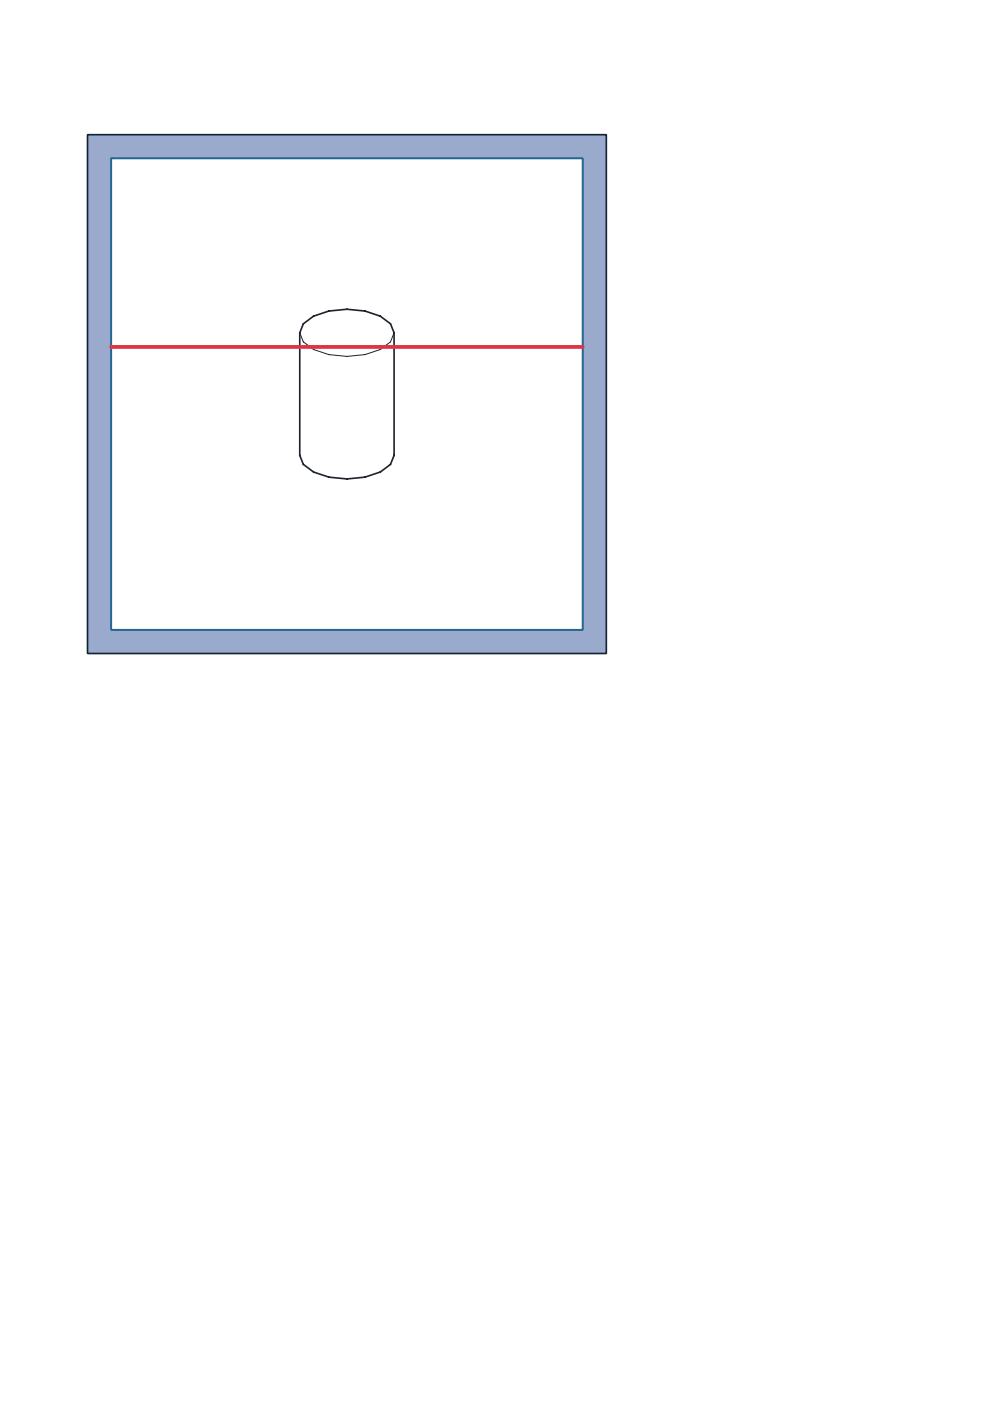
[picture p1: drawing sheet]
<svg xmlns="http://www.w3.org/2000/svg" width="210mm" height="297mm" viewBox="0 0 210 297" stroke-linecap="round" stroke-linejoin="round" font-family="sans-serif">
<path d="M18.6 28.6h110v110h-110z" fill="#9ac" stroke="#123" stroke-width=".35"/>
<path d="M23.6 33.6h100v100h-100z" fill="#fff"/>
<path d="M63.6 70.6l.7 1.9 2.2 1.6a17.8 17.8 0 0 0 14.1 0l2.2-1.6 .8-1.9" fill="none" stroke="#1e242c" stroke-width=".21"/>
<path d="M63.6 96.5l.7 2 2.2 1.6a17.8 17.8 0 0 0 14.1 0l2.2-1.6 .8-2M63.6 96.5v-25.9l.7-1.9 2.2-1.7a17.8 17.8 0 0 1 14.1 0l2.2 1.7 .8 1.9v25.9M63.6 96.5h.1M83.6 96.5h.1" fill="none" stroke="#1e242c" stroke-width=".35"/>
<path d="M23.6 33.6h100v100h-100z" fill="none" stroke="#246891" stroke-width=".43"/>
<path d="M23.6 73.6h100" fill="none" stroke="#d34" stroke-width=".8"/>
</svg>
